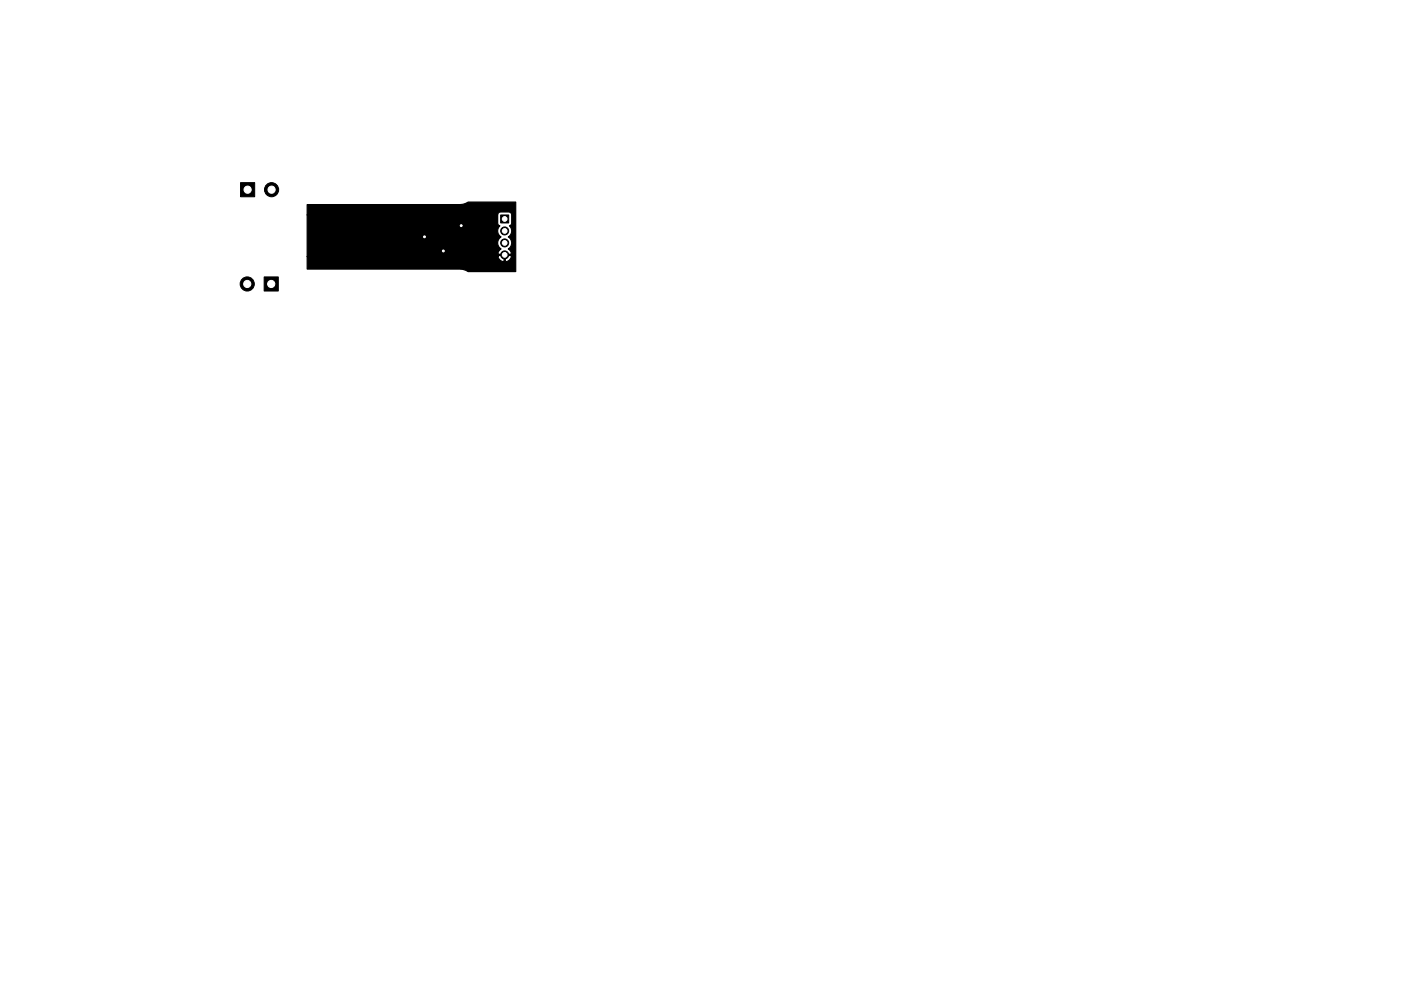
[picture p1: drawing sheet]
<svg xmlns="http://www.w3.org/2000/svg" width="297mm" height="210mm" viewBox="0 0 297 210" stroke-linecap="round" stroke-linejoin="round" font-family="sans-serif">
<g fill="#000" stroke="#000" stroke-width=".21">
<path d="M51 38.7h3v3h-3zM56 58.7h3v3h-3zM106.1 45.6h1.7v1.7h-1.7z"/>
<circle cx="57.6" cy="40.2" r="1.5"/>
<circle cx="90" cy="50.2" r=".4"/>
<circle cx="94" cy="53.2" r=".4"/>
<circle cx="97.8" cy="47.9" r=".4"/>
<circle cx="107" cy="54.1" r=".85"/>
<circle cx="107" cy="49" r=".85"/>
<circle cx="107" cy="51.5" r=".85"/>
<circle cx="52.4" cy="60.2" r="1.5"/>
</g>
<path d="M65.1 43.4h32.4l1.2-.2 .6-.3h10v14.7h-10l-.7-.3-1.1-.2h-32.4v-2.7h40.5l.3 .7a.81 .81 0 0 0 1 .3v-1.2h.2v1.2a1 1 0 0 0 1.2-1.2h-2.6l-.1 .2h-40.5v-8.8h40.4v1.8l.5 .5a1.48 1.48 0 0 0 .2 2.4 1.48 1.48 0 0 0 0 2.5l-.3 .3a.67 .67 0 0 0-.2 .9h2.6a.96 .96 0 0 0-.5-1.2 1.48 1.48 0 0 0 0-2.5 1.48 1.48 0 0 0 .2-2.4l.5-.5v-1.8a.64 .64 0 0 0-.7-.6h-1.7a.64 .64 0 0 0-.6 .6h-40.4z" fill="#000" stroke="#000" stroke-width=".25"/>
<g fill="#fff" stroke="#fff" stroke-width=".21">
<circle cx="94" cy="53.2" r=".2"/>
<circle cx="90" cy="50.2" r=".2"/>
<circle cx="97.8" cy="47.9" r=".2"/>
<circle cx="107" cy="54.1" r=".5"/>
<circle cx="107" cy="51.5" r=".5"/>
<circle cx="107" cy="49" r=".5"/>
<circle cx="107" cy="46.5" r=".5"/>
<circle cx="105" cy="60.2" r="1.6"/>
<circle cx="105" cy="40.2" r="1.6"/>
<circle cx="45" cy="50.2" r="1.6"/>
<circle cx="57.6" cy="40.2" r=".76"/>
<circle cx="52.5" cy="40.2" r=".76"/>
<circle cx="52.4" cy="60.2" r=".76"/>
<circle cx="57.5" cy="60.2" r=".76"/>
</g>
</svg>
